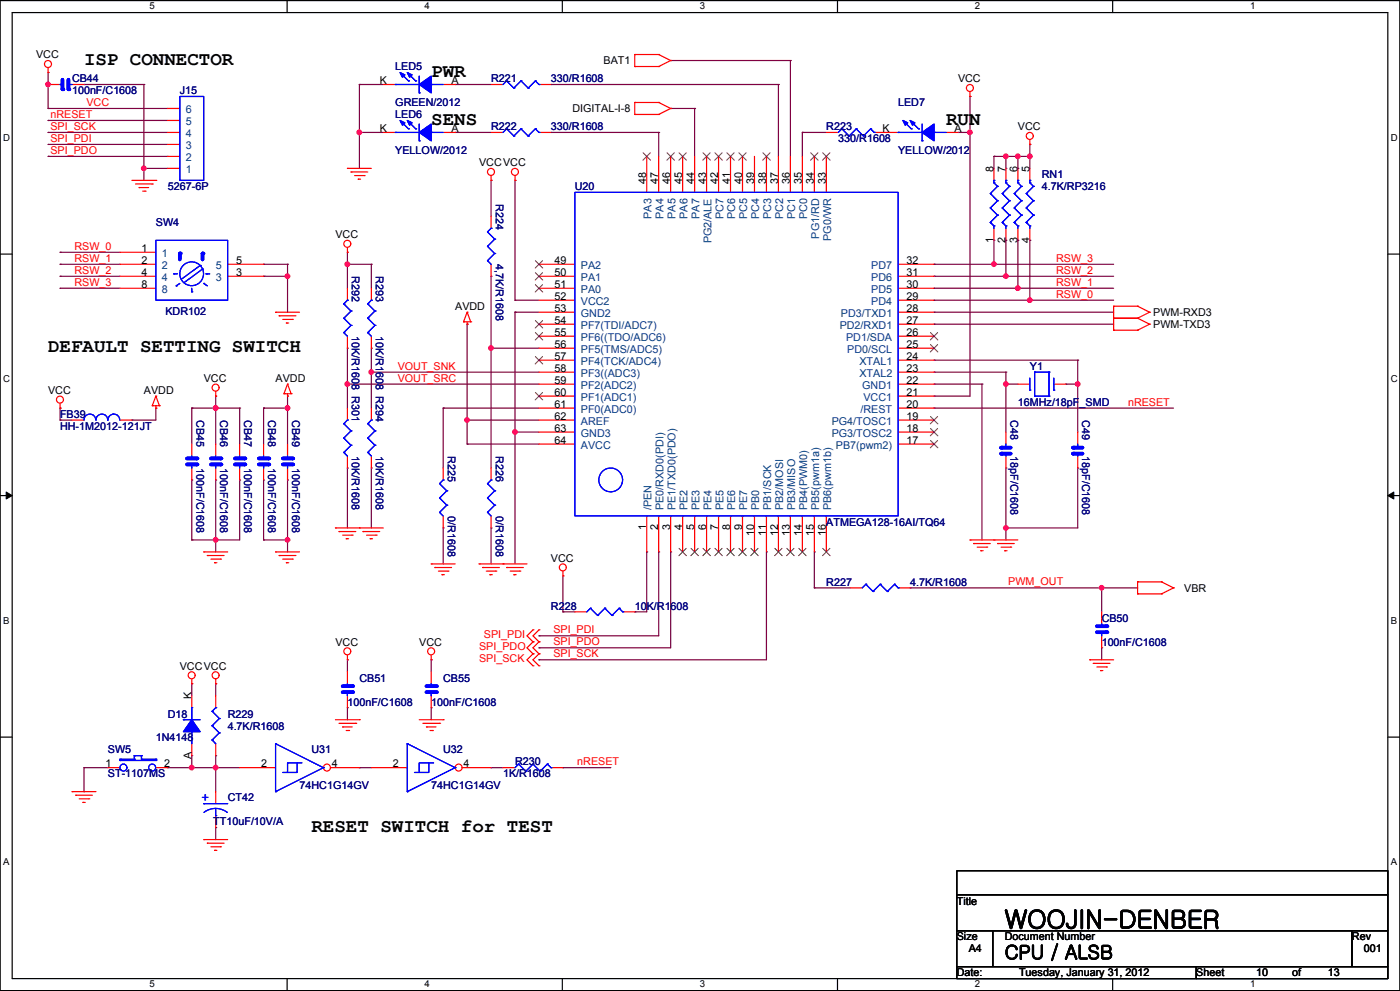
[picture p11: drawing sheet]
<svg xmlns="http://www.w3.org/2000/svg" width="297mm" height="210mm" viewBox="0 0 297 210" stroke-linecap="round" stroke-linejoin="round" font-family="sans-serif">
<defs><g id="words">
<text font-size="5.3" x="212.9" y="196.6">WOOJIN-DENBER</text>
<g font-size="4.1">
<text x="17.8" y="13.7">ISP CONNECTOR</text>
<text x="91.4" y="16.2">PWR</text>
<text x="91.4" y="26.4">SENS</text>
<text x="200.5" y="26.4">RUN</text>
<text x="10.2" y="74.6">DEFAULT SETTING SWITCH</text>
<text x="66" y="176.2">RESET SWITCH for TEST</text>
<text x="212.9" y="203.1">CPU / ALSB</text>
</g>
<text font-size="2.8" fill="#00f" x="42.7" y="170">+</text>
<g font-size="2.3">
<text x="7.7" y="12.4">VCC</text>
<text x="80.5" y="17.9">K</text>
<text x="95.7" y="17.9">A</text>
<text x="127.9" y="13.6">BAT1</text>
<text x="203" y="17.4">VCC</text>
<text x="121.3" y="23.8">DIGITAL-I-8</text>
<text x="80.5" y="28">K</text>
<text x="95.7" y="28">A</text>
<text x="187" y="28">K</text>
<text x="202.3" y="28">A</text>
<text x="215.7" y="27.6">VCC</text>
<text x="101.5" y="35.2">VCCVCC</text>
<text x="137" y="39" transform="rotate(-90 137 39)">48</text>
<text x="139.5" y="39" transform="rotate(-90 139.5 39)">47</text>
<text x="142" y="39" transform="rotate(-90 142 39)">46</text>
<text x="144.6" y="39" transform="rotate(-90 144.6 39)">45</text>
<text x="147.1" y="39" transform="rotate(-90 147.1 39)">44</text>
<text x="149.7" y="39" transform="rotate(-90 149.7 39)">43</text>
<text x="152.2" y="39" transform="rotate(-90 152.2 39)">42</text>
<text x="154.7" y="39" transform="rotate(-90 154.7 39)">41</text>
<text x="157.3" y="39" transform="rotate(-90 157.3 39)">40</text>
<text x="159.8" y="39" transform="rotate(-90 159.8 39)">39</text>
<text x="162.3" y="39" transform="rotate(-90 162.3 39)">38</text>
<text x="164.9" y="39" transform="rotate(-90 164.9 39)">37</text>
<text x="167.4" y="39" transform="rotate(-90 167.4 39)">36</text>
<text x="170" y="39" transform="rotate(-90 170 39)">35</text>
<text x="172.5" y="39" transform="rotate(-90 172.5 39)">34</text>
<text x="175" y="39" transform="rotate(-90 175 39)">33</text>
<text x="210.5" y="36.4" transform="rotate(-90 210.5 36.4)">8</text>
<text x="213.1" y="36.4" transform="rotate(-90 213.1 36.4)">7</text>
<text x="215.6" y="36.4" transform="rotate(-90 215.6 36.4)">6</text>
<text x="218.2" y="36.4" transform="rotate(-90 218.2 36.4)">5</text>
<text x="30" y="53.4">1</text>
<text x="71.1" y="50.4">VCC</text>
<text x="210.5" y="51.4" transform="rotate(-90 210.5 51.4)">1</text>
<text x="213.1" y="51.4" transform="rotate(-90 213.1 51.4)">2</text>
<text x="215.6" y="51.4" transform="rotate(-90 215.6 51.4)">3</text>
<text x="218.2" y="51.4" transform="rotate(-90 218.2 51.4)">4</text>
<text x="30" y="58.5">4</text>
<text x="30" y="55.9">2</text>
<text x="50" y="58.5">3</text>
<text x="50" y="55.9">5</text>
<text x="117.5" y="55.9">49</text>
<text x="117.5" y="58.5">50</text>
<text x="192.1" y="58.5">31</text>
<text x="192.1" y="55.9">32</text>
<text x="30" y="61">8</text>
<text x="96.5" y="65.7">AVDD</text>
<text x="117.5" y="61">51</text>
<text x="117.5" y="63.6">52</text>
<text x="192.1" y="63.6">29</text>
<text x="192.1" y="61">30</text>
<text x="117.5" y="66.1">53</text>
<text x="117.5" y="68.6">54</text>
<text x="117.5" y="71.2">55</text>
<text x="192.1" y="71.2">26</text>
<text x="192.1" y="68.6">27</text>
<text x="192.1" y="66.1">28</text>
<text x="244.4" y="66.9">PWM-RXD3</text>
<text x="244.4" y="69.5">PWM-TXD3</text>
<text x="117.5" y="73.7">56</text>
<text x="117.5" y="76.2">57</text>
<text x="192.1" y="76.2">24</text>
<text x="192.1" y="73.7">25</text>
<text x="10.2" y="83.4">VCC</text>
<text x="30.5" y="83.4">AVDD</text>
<text x="43.2" y="80.9">VCC</text>
<text x="58.4" y="80.9">AVDD</text>
<text x="117.5" y="78.8">58</text>
<text x="117.5" y="81.3">59</text>
<text x="117.5" y="83.9">60</text>
<text x="192.1" y="83.9">21</text>
<text x="192.1" y="81.3">22</text>
<text x="192.1" y="78.8">23</text>
<text x="117.5" y="86.4">61</text>
<text x="117.5" y="88.9">62</text>
<text x="192.1" y="88.9">19</text>
<text x="192.1" y="86.4">20</text>
<text x="117.5" y="91.5">63</text>
<text x="117.5" y="94">64</text>
<text x="192.1" y="94">17</text>
<text x="192.1" y="91.5">18</text>
<text x="137" y="112.3" transform="rotate(-90 137 112.3)">1</text>
<text x="139.5" y="112.3" transform="rotate(-90 139.5 112.3)">2</text>
<text x="142" y="112.3" transform="rotate(-90 142 112.3)">3</text>
<text x="144.6" y="112.3" transform="rotate(-90 144.6 112.3)">4</text>
<text x="147.1" y="112.3" transform="rotate(-90 147.1 112.3)">5</text>
<text x="149.7" y="112.3" transform="rotate(-90 149.7 112.3)">6</text>
<text x="152.2" y="112.3" transform="rotate(-90 152.2 112.3)">7</text>
<text x="154.7" y="112.3" transform="rotate(-90 154.7 112.3)">8</text>
<text x="157.3" y="112.3" transform="rotate(-90 157.3 112.3)">9</text>
<text x="159.8" y="113.6" transform="rotate(-90 159.8 113.6)">10</text>
<text x="162.3" y="113.6" transform="rotate(-90 162.3 113.6)">11</text>
<text x="164.9" y="113.6" transform="rotate(-90 164.9 113.6)">12</text>
<text x="167.4" y="113.6" transform="rotate(-90 167.4 113.6)">13</text>
<text x="170" y="113.6" transform="rotate(-90 170 113.6)">14</text>
<text x="172.5" y="113.6" transform="rotate(-90 172.5 113.6)">15</text>
<text x="175" y="113.6" transform="rotate(-90 175 113.6)">16</text>
<text x="116.8" y="119">VCC</text>
<text x="251" y="125.3">VBR</text>
<text x="71.1" y="136.7">VCC</text>
<text x="88.8" y="136.7">VCC</text>
<text x="38.1" y="141.8">VCCVCC</text>
<text x="40.6" y="148.1" transform="rotate(-90 40.6 148.1)">K</text>
<text x="40.6" y="160.8" transform="rotate(-90 40.6 160.8)">A</text>
<text x="22.4" y="162.6">1</text>
<text x="34.8" y="162.6">2</text>
<text x="55.4" y="162.6">2</text>
<text x="70.3" y="162.6">4</text>
<text x="83.3" y="162.6">2</text>
<text x="98.2" y="162.6">4</text>
<text x="202.8" y="191.6">Title</text>
<text x="202.8" y="199.2">Size</text>
<text x="205.3" y="201.7">A4</text>
<text x="212.9" y="199.2">Document Number</text>
<text x="286.5" y="199.2">Rev</text>
<text x="289" y="201.7">001</text>
<text x="202.8" y="206.8">Date:</text>
<text x="216" y="206.8">Tuesday, January 31, 2012</text>
<text x="253.5" y="206.8">Sheet</text>
<text x="266.2" y="206.8">10</text>
<text x="273.8" y="206.8">of</text>
<text x="281.4" y="206.8">13</text>
</g>
<g font-size="2.3" fill="#000080">
<text x="15.3" y="17.4">CB44</text>
<text x="83.8" y="14.9">LED5</text>
<text x="104.1" y="17.4">R221</text>
<text x="116.8" y="17.4">330/R1608</text>
<text x="15.3" y="20">100nF/C1608</text>
<text x="38.1" y="20">J15</text>
<text x="83.8" y="22.5">GREEN/2012</text>
<text x="190.3" y="22.5">LED7</text>
<text x="83.8" y="25">LED6</text>
<text x="104.1" y="27.6">R222</text>
<text x="116.8" y="27.6">330/R1608</text>
<text x="175.1" y="27.6">R223</text>
<text x="83.8" y="32.7">YELLOW/2012</text>
<text x="177.6" y="30.1">330/R1608</text>
<text x="190.3" y="32.7">YELLOW/2012</text>
<text x="35.6" y="40.3">5267-6P</text>
<text x="121.8" y="40.3">U20</text>
<text x="220.8" y="37.7">RN1</text>
<text x="220.8" y="40.3">4.7K/RP3216</text>
<text x="33" y="47.9">SW4</text>
<text x="105" y="43.3" transform="rotate(90 105 43.3)">R224</text>
<text x="74.6" y="58.5" transform="rotate(90 74.6 58.5)">R292</text>
<text x="79.7" y="58.5" transform="rotate(90 79.7 58.5)">R293</text>
<text x="105" y="56" transform="rotate(90 105 56)">4,7K/R1608</text>
<text x="35.1" y="66.7">KDR102</text>
<text x="74.6" y="71.2" transform="rotate(90 74.6 71.2)">10K/R1608 R301</text>
<text x="79.7" y="71.2" transform="rotate(90 79.7 71.2)">10K/R1608 R294</text>
<text x="218.2" y="78.4">Y1</text>
<text x="12.7" y="88.5">FB39</text>
<text x="41.6" y="89" transform="rotate(90 41.6 89)">CB45</text>
<text x="46.7" y="89" transform="rotate(90 46.7 89)">CB46</text>
<text x="51.8" y="89" transform="rotate(90 51.8 89)">CB47</text>
<text x="56.8" y="89" transform="rotate(90 56.8 89)">CB48</text>
<text x="61.9" y="89" transform="rotate(90 61.9 89)">CB49</text>
<text x="214.1" y="89" transform="rotate(90 214.1 89)">C48</text>
<text x="215.7" y="86">16MHz/18pF_SMD</text>
<text x="229.4" y="89" transform="rotate(90 229.4 89)">C49</text>
<text x="12.7" y="91.1">HH-1M2012-121JT</text>
<text x="41.6" y="99.1" transform="rotate(90 41.6 99.1)">100nF/C1608</text>
<text x="46.7" y="99.1" transform="rotate(90 46.7 99.1)">100nF/C1608</text>
<text x="51.8" y="99.1" transform="rotate(90 51.8 99.1)">100nF/C1608</text>
<text x="56.8" y="99.1" transform="rotate(90 56.8 99.1)">100nF/C1608</text>
<text x="61.9" y="99.1" transform="rotate(90 61.9 99.1)">100nF/C1608</text>
<text x="74.6" y="96.6" transform="rotate(90 74.6 96.6)">10K/R1608</text>
<text x="79.7" y="96.6" transform="rotate(90 79.7 96.6)">10K/R1608</text>
<text x="94.9" y="96.6" transform="rotate(90 94.9 96.6)">R225</text>
<text x="105" y="96.6" transform="rotate(90 105 96.6)">R226</text>
<text x="214.1" y="96.6" transform="rotate(90 214.1 96.6)">18pF/C1608</text>
<text x="229.4" y="96.6" transform="rotate(90 229.4 96.6)">18pF/C1608</text>
<text x="94.9" y="109.3" transform="rotate(90 94.9 109.3)">0/R1608</text>
<text x="105" y="109.3" transform="rotate(90 105 109.3)">0/R1608</text>
<text x="175.1" y="111.4">ATMEGA128-16AI/TQ64</text>
<text x="175.1" y="124.1">R227</text>
<text x="192.9" y="124.1">4.7K/R1608</text>
<text x="116.8" y="129.1">R228</text>
<text x="134.5" y="129.1">10K/R1608</text>
<text x="233.5" y="131.7">CB50</text>
<text x="233.5" y="136.7">100nF/C1608</text>
<text x="73.6" y="149.4">100nF/C1608</text>
<text x="76.2" y="144.4">CB51</text>
<text x="91.4" y="149.4">100nF/C1608</text>
<text x="93.9" y="144.4">CB55</text>
<text x="35.6" y="152">D18</text>
<text x="48.2" y="152">R229</text>
<text x="48.2" y="154.5">4.7K/R1608</text>
<text x="22.9" y="159.6">SW5</text>
<text x="33" y="157.1">1N4148</text>
<text x="66" y="159.6">U31</text>
<text x="93.9" y="159.6">U32</text>
<text x="22.9" y="164.7">ST-1107MS</text>
<text x="63.5" y="167.2">74HC1G14GV</text>
<text x="91.4" y="167.2">74HC1G14GV</text>
<text x="106.6" y="164.7">1K/R1608</text>
<text x="109.1" y="162.1">R230</text>
<text x="48.2" y="169.7">CT42</text>
<text x="45.2" y="174.8">TT10uF/10V/A</text>
</g>
<g font-size="2.3" fill="#f00">
<text x="18.3" y="22.5">VCC</text>
<text x="10.7" y="27.5">SPI_SCK</text>
<text x="10.7" y="25">nRESET</text>
<text x="10.7" y="30.1">SPI_PDI</text>
<text x="10.7" y="32.6">SPI_PDO</text>
<text x="15.8" y="52.9">RSW_0</text>
<text x="15.8" y="58">RSW_2</text>
<text x="15.8" y="55.5">RSW_1</text>
<text x="223.8" y="55.5">RSW_3</text>
<text x="223.8" y="58">RSW_2</text>
<text x="15.8" y="60.5">RSW_3</text>
<text x="223.8" y="60.5">RSW_1</text>
<text x="223.8" y="63.1">RSW_0</text>
<text x="84.3" y="80.9">VOUT_SRC</text>
<text x="84.3" y="78.3">VOUT_SNK</text>
<text x="239" y="85.9">nRESET</text>
<text x="213.7" y="124">PWM_OUT</text>
<text x="101.5" y="137.8">SPI_PDO</text>
<text x="102.5" y="135.2">SPI_PDI</text>
<text x="117.3" y="134.2">SPI_PDI</text>
<text x="117.3" y="136.7">SPI_PDO</text>
<text x="101.5" y="140.3">SPI_SCK</text>
<text x="117.3" y="139.2">SPI_SCK</text>
<text x="122.3" y="162.1">nRESET</text>
</g>
<g font-size="2.3" fill="#004080">
<text x="39.4" y="29.1">4</text>
<text x="39.4" y="26.6">5</text>
<text x="39.4" y="24">6</text>
<text x="39.4" y="34.2">2</text>
<text x="39.4" y="31.6">3</text>
<text x="39.4" y="36.7">1</text>
<text x="138.1" y="46.3" transform="rotate(-90 138.1 46.3)">PA3</text>
<text x="140.6" y="46.3" transform="rotate(-90 140.6 46.3)">PA4</text>
<text x="143.1" y="46.3" transform="rotate(-90 143.1 46.3)">PA5</text>
<text x="145.7" y="46.3" transform="rotate(-90 145.7 46.3)">PA6</text>
<text x="148.2" y="46.3" transform="rotate(-90 148.2 46.3)">PA7</text>
<text x="153.3" y="46.5" transform="rotate(-90 153.3 46.5)">PC7</text>
<text x="155.8" y="46.5" transform="rotate(-90 155.8 46.5)">PC6</text>
<text x="158.4" y="46.5" transform="rotate(-90 158.4 46.5)">PC5</text>
<text x="160.9" y="46.5" transform="rotate(-90 160.9 46.5)">PC4</text>
<text x="163.4" y="46.5" transform="rotate(-90 163.4 46.5)">PC3</text>
<text x="166" y="46.5" transform="rotate(-90 166 46.5)">PC2</text>
<text x="168.5" y="46.5" transform="rotate(-90 168.5 46.5)">PC1</text>
<text x="171.1" y="46.5" transform="rotate(-90 171.1 46.5)">PC0</text>
<text x="150.8" y="51.5" transform="rotate(-90 150.8 51.5)">PG2/ALE</text>
<text x="173.6" y="50.5" transform="rotate(-90 173.6 50.5)">PG1/RD</text>
<text x="176.1" y="51" transform="rotate(-90 176.1 51)">PG0/WR</text>
<text x="34.3" y="59.6">4</text>
<text x="34.3" y="57">2</text>
<text x="34.3" y="54.5">1</text>
<text x="45.7" y="59.6">3</text>
<text x="45.7" y="57">5</text>
<text x="123.1" y="57">PA2</text>
<text x="123.1" y="59.6">PA1</text>
<text x="184.6" y="59.6">PD6</text>
<text x="184.6" y="57">PD7</text>
<text x="34.3" y="62.1">8</text>
<text x="123.1" y="62.1">PA0</text>
<text x="123.1" y="64.7">VCC2</text>
<text x="184.6" y="64.7">PD4</text>
<text x="184.6" y="62.1">PD5</text>
<text x="123.1" y="67.2">GND2</text>
<text x="123.1" y="69.7">PF7(TDI/ADC7)</text>
<text x="177.9" y="69.7">PD2/RXD1</text>
<text x="178.2" y="67.2">PD3/TXD1</text>
<text x="123.1" y="72.3">PF6((TDO/ADC6)</text>
<text x="123.1" y="74.8">PF5(TMS/ADC5)</text>
<text x="123.1" y="77.3">PF4(TCK/ADC4)</text>
<text x="179.3" y="72.3">PD1/SDA</text>
<text x="179.6" y="74.8">PD0/SCL</text>
<text x="182.1" y="77.3">XTAL1</text>
<text x="123.1" y="79.9">PF3((ADC3)</text>
<text x="123.1" y="82.4">PF2(ADC2)</text>
<text x="182.1" y="79.9">XTAL2</text>
<text x="182.7" y="82.4">GND1</text>
<text x="123.1" y="85">PF1(ADC1)</text>
<text x="123.1" y="87.5">PF0(ADC0)</text>
<text x="182.3" y="87.5">/REST</text>
<text x="183" y="85">VCC1</text>
<text x="123.1" y="90">AREF</text>
<text x="123.1" y="92.6">GND3</text>
<text x="123.1" y="95.1">AVCC</text>
<text x="176.3" y="92.6">PG3/TOSC2</text>
<text x="176.3" y="90">PG4/TOSC1</text>
<text x="177.1" y="95.1">PB7(pwm2)</text>
<text x="138.1" y="108" transform="rotate(-90 138.1 108)">/PEN</text>
<text x="140.6" y="108" transform="rotate(-90 140.6 108)">PE0/RXD0(PDI)</text>
<text x="143.1" y="108" transform="rotate(-90 143.1 108)">PE1/TXD0(PDO)</text>
<text x="145.7" y="108" transform="rotate(-90 145.7 108)">PE2</text>
<text x="148.2" y="108" transform="rotate(-90 148.2 108)">PE3</text>
<text x="150.8" y="108" transform="rotate(-90 150.8 108)">PE4</text>
<text x="153.3" y="108" transform="rotate(-90 153.3 108)">PE5</text>
<text x="155.8" y="108" transform="rotate(-90 155.8 108)">PE6</text>
<text x="158.4" y="108" transform="rotate(-90 158.4 108)">PE7</text>
<text x="160.9" y="108" transform="rotate(-90 160.9 108)">PB0</text>
<text x="163.4" y="108" transform="rotate(-90 163.4 108)">PB1/SCK</text>
<text x="166" y="108" transform="rotate(-90 166 108)">PB2/MOSI</text>
<text x="168.5" y="108" transform="rotate(-90 168.5 108)">PB3/MISO</text>
<text x="171.1" y="108" transform="rotate(-90 171.1 108)">PB4(PWM0)</text>
<text x="173.6" y="108" transform="rotate(-90 173.6 108)">PB5(pwm1a)</text>
<text x="176.1" y="108" transform="rotate(-90 176.1 108)">PB6(pwm1b)</text>
</g>
<g font-size="2">
<text x="31.7" y="2">5</text>
<text x="90" y="2">4</text>
<text x="148.3" y="2">3</text>
<text x="206.6" y="2">2</text>
<text x="264.9" y="2">1</text>
<text x=".7" y="29.8">D</text>
<text x="294.7" y="29.8">D</text>
<text x=".7" y="81">C</text>
<text x="294.7" y="81">C</text>
<text x=".7" y="132.1">B</text>
<text x="294.7" y="132.1">B</text>
<text x=".7" y="183.3">A</text>
<text x="294.7" y="183.3">A</text>
<text x="31.7" y="209.1">5</text>
<text x="90" y="209.1">4</text>
<text x="148.3" y="209.1">3</text>
<text x="206.6" y="209.1">2</text>
<text x="264.9" y="209.1">1</text>
</g>
</g></defs>
<g fill="none" stroke="#000" stroke-width=".25">
<path d="M0 .1h296.6v209.7h-296.6zM2.6 2.7h291.5v204.6h-291.5zM60.9 .1v2.6M119.2 .1v2.6M177.5 .1v2.6M235.8 .1v2.6M0 53.8h2.6M294.1 53.8h2.5M0 105h2.6M294.1 105h2.5M0 156.1h2.6M294.1 156.1h2.5"/>
<path d="M202.8 184.4h91.3v5.1h-91.3zM202.8 189.5h91.3v7.6h-91.3zM202.8 197.1h7.6v7.6h-7.6zM210.4 197.1h76.1v7.6h-76.1zM286.5 197.1h7.6v7.6h-7.6zM60.9 207.3v2.5M119.2 207.3v2.5M177.5 207.3v2.5M202.8 204.7h50.7v2.6h-50.7zM235.8 207.3v2.5M253.5 204.7h40.6v2.6h-40.6z"/>
</g>
<path d="M1.3 104.2l1.3 .8-1.3 .7zM294.1 105l1.3-.8v1.5z" fill="#000" stroke="#000" stroke-width=".21"/>
<g fill="none" stroke="#800040" stroke-width=".25">
<path d="M10.2 17.9h.1M10.2 15.4h.1M10.2 15.4v7.6M17.8 17.9h.1M17.8 17.9h12.7M30.5 17.9h.1M30.5 17.9v20.3M76.2 17.9h.1M76.2 17.9h5M76.2 17.9v17.8M96.5 17.9h.1M96.5 17.9h7.6"/>
<path d="M116.8 17.9h.1M116.8 17.9h48.2M142.1 12.8h.1M142.1 12.8h25.4M165 17.9h.1M165 17.9v15.2M167.5 12.8h.1M167.5 12.8v20.3M10.2 28.1h.1M10.2 30.6h.1M10.2 25.5h.1M10.2 23h.1"/>
<path d="M10.2 33.1h.1M10.2 23h25.4M10.2 33.1h25.4M10.2 28.1h25.4M10.2 30.6h25.4M10.2 25.5h25.4M30.5 35.7h.1M30.5 35.7h5.1M76.2 28.1h.1M76.2 28.1h5M96.5 28.1h.1M96.5 28.1h7.6"/>
<path d="M104.1 38.2h.1M104.1 38.2v7.6M109.1 38.2h.1M109.1 38.2v25.4M116.8 28.1h.1M116.8 28.1h22.8M139.6 28.1h.1M139.6 28.1v5M142.1 23h.1M142.1 23h5.1M147.2 23h.1M147.2 23v10.1"/>
<path d="M170 28.1h.1M170 28.1h5.1M170 28.1v5M203 28.1h.1M203 28.1h2.6M205.6 20.4h.1M205.6 28.1h.1M205.6 20.4v63.5h-7.7M210.6 33.1h.1M210.6 33.1h7.6M210.6 33.1v2.6M213.2 33.1h.1"/>
<path d="M213.2 35.7h.1M213.2 33.1v2.6M215.7 33.1h.1M215.7 35.7h.1M215.7 33.1v2.6M218.2 33.1h.1M218.2 30.6h.1M218.2 30.6v5.1M12.7 53.4h.1M12.7 58.5h.1M12.7 56h.1M12.7 53.4h12.7"/>
<path d="M12.7 58.5h12.7M12.7 56h12.7M55.9 58.5h.1M55.9 56h.1M55.9 58.5h5M55.9 56h5M60.9 58.5h.1M60.9 56h.1M60.9 56v10.1M73.6 56h.1M73.6 53.4h.1M73.6 56h5.1"/>
<path d="M73.6 53.4v7.7M78.7 56h.1M78.7 56v5.1M104.1 58.5h.1M104.1 58.5v40.6M197.9 56h.1M197.9 58.5h.1M197.9 58.5h38.1M197.9 56h38.1M210.6 56h.1M210.6 50.9h.1M210.6 50.9v5.1"/>
<path d="M213.2 58.5h.1M213.2 50.9h.1M213.2 50.9v7.6M215.7 50.9h.1M215.7 50.9v10.2M218.2 50.9h.1M218.2 50.9v12.7M12.7 61.1h.1M12.7 61.1h12.7M73.6 73.7h.1M73.6 73.7v12.7M78.7 78.8h.1"/>
<path d="M78.7 73.7h.1M78.7 78.8h35.5M78.7 73.7v12.7M99 68.7h.1M99 68.7v25.4M104.1 73.7h.1M104.1 73.7h10.1M109.1 63.6h.1M109.1 66.1h.1M109.1 63.6h5.1M109.1 66.1v53.3M109.1 66.1h5.1"/>
<path d="M197.9 78.8h.1M197.9 76.3h.1M197.9 63.6h.1M197.9 61.1h.1M197.9 66.1h.1M197.9 68.7h.1M197.9 61.1h38.1M197.9 63.6h38.1M197.9 78.8h15.3M197.9 76.3h30.5M197.9 66.1h38.1M197.9 68.7h38.1"/>
<path d="M213.2 78.8h.1M213.2 78.8v12.7M215.7 61.1h.1M218.2 63.6h.1M228.4 76.3h.1M228.4 76.3v15.2M12.7 86.4h.1M12.7 89h.1M12.7 86.4v2.6M12.7 89h2.6M28 89h.1M33 86.4h.1"/>
<path d="M33 86.4v2.6h-5M40.6 86.4h.1M40.6 86.4h10.2M40.6 86.4v7.7M45.7 86.4h.1M45.7 83.9h.1M45.7 83.9v10.2M50.8 86.4h.1M50.8 86.4v7.7M55.9 86.4h.1M55.9 86.4h5M55.9 86.4v7.7"/>
<path d="M60.9 86.4h.1M60.9 83.9h.1M60.9 83.9v10.2M73.6 81.4h.1M73.6 99.1h.1M73.6 81.4h40.6M73.6 99.1v12.7M78.7 99.1h.1M78.7 99.1v12.7M93.9 86.4h.1M93.9 86.4h20.3M93.9 86.4v12.7"/>
<path d="M99 89h.1M99 94.1h.1M99 89h15.2M99 94.1h15.2M109.1 91.5h.1M109.1 91.5h5.1M197.9 86.4h.1M197.9 81.4h.1M197.9 83.9h.1M197.9 86.4h50.8M197.9 81.4h10.2M208.1 81.4h.1"/>
<path d="M208.1 81.4v33M213.2 81.4h.1M213.2 99.1h.1M213.2 99.1v15.3M213.2 81.4h2.5M225.9 81.4h.1M225.9 81.4h2.5M228.4 99.1h.1M228.4 81.4h.1M228.4 99.1v12.7h-15.2M40.6 101.7h.1M40.6 114.4h.1"/>
<path d="M40.6 101.7v12.7M45.7 101.7h.1M45.7 114.4h.1M45.7 101.7v15.2M50.8 101.7h.1M50.8 101.7v12.7h-10.2M55.9 101.7h.1M55.9 114.4h.1M55.9 114.4h5M55.9 101.7v12.7M60.9 101.7h.1M60.9 114.4h.1"/>
<path d="M60.9 101.7v15.2M93.9 111.8h.1M93.9 111.8v7.6M104.1 111.8h.1M104.1 111.8v7.6M137.1 116.9h.1M137.1 116.9v12.7h-2.6M139.6 116.9h.1M139.6 116.9v17.8h-25.4M142.1 116.9h.1M142.1 116.9v20.3h-27.9M162.4 116.9h.1"/>
<path d="M162.4 116.9v22.9h-48.2M172.6 116.9h.1M172.6 116.9v7.6M213.2 111.8h.1M73.6 139.8h.1M73.6 139.8v2.5M91.4 139.8h.1M91.4 139.8v2.5M114.2 134.7h.1M114.2 137.2h.1M114.2 139.8h.1M119.3 122h.1"/>
<path d="M119.3 129.6h.1M119.3 122v7.6M119.3 129.6h2.5M134.5 129.6h.1M172.6 124.5h.1M172.6 124.5h7.6M192.9 124.5h.1M192.9 124.5h48.2M233.5 124.5h.1M233.5 137.2h.1M233.5 124.5v5.1M233.5 137.2v2.6"/>
<path d="M40.6 144.8h.1M40.6 144.8v2.6M45.7 144.8h.1M45.7 144.8v2.6M73.6 149.9h.1M73.6 149.9v2.5M91.4 149.9h.1M91.4 149.9v2.5M17.8 167.7h.1M17.8 162.6h.1M17.8 162.6v5.1M17.8 162.6h5.1"/>
<path d="M35.6 162.6h.1M35.6 162.6h15.2M40.6 160.1h.1M40.6 162.6h.1M40.6 160.1v2.5M45.7 175.3h.1M45.7 160.1h.1M45.7 162.6h.1M45.7 160.1v7.6M45.7 175.3v2.5M76.2 162.6h.1M76.2 162.6h2.5"/>
<path d="M104.1 162.6h.1M104.1 162.6h2.5M119.3 162.6h.1M119.3 162.6h10.1"/>
</g>
<g fill="#f0f" stroke="#f0f" stroke-width=".25">
<circle cx="218.2" cy="33.1" r=".49"/>
<circle cx="215.7" cy="33.1" r=".49"/>
<circle cx="60.9" cy="58.5" r=".49"/>
<circle cx="210.6" cy="56" r=".49"/>
<circle cx="215.7" cy="61" r=".49"/>
<circle cx="213.1" cy="58.5" r=".49"/>
<circle cx="218.2" cy="63.6" r=".49"/>
<circle cx="45.7" cy="86.4" r=".49"/>
<circle cx="45.7" cy="114.3" r=".49"/>
<circle cx="213.1" cy="111.8" r=".49"/>
<circle cx="213.1" cy="81.3" r=".49"/>
<circle cx="205.5" cy="28" r=".49"/>
<circle cx="99" cy="89" r=".49"/>
<circle cx="104" cy="73.7" r=".49"/>
<circle cx="109.1" cy="91.5" r=".49"/>
<circle cx="213.1" cy="33.1" r=".49"/>
<circle cx="233.4" cy="124.5" r=".49"/>
<circle cx="10.2" cy="17.9" r=".49"/>
<circle cx="30.5" cy="35.6" r=".49"/>
<circle cx="60.9" cy="86.4" r=".49"/>
<circle cx="60.9" cy="114.3" r=".49"/>
<circle cx="45.7" cy="162.6" r=".49"/>
<circle cx="40.6" cy="162.6" r=".49"/>
<circle cx="76.1" cy="28" r=".49"/>
<circle cx="228.4" cy="81.3" r=".49"/>
<circle cx="73.6" cy="81.3" r=".49"/>
<circle cx="78.7" cy="78.8" r=".49"/>
<circle cx="73.6" cy="56" r=".49"/>
</g>
<g fill="none" stroke="#f00" stroke-width=".25">
<path d="M10.2 15.4h.1M10.2 14.3v1.1M134.5 11.6h.1M134.5 14.1h.1M134.5 11.6h5.1M134.5 11.6v2.5M134.5 14.1h5.1M139.6 11.6h.1M139.6 14.1h.1M139.6 11.6l2.5 1.2M142.1 12.8h.1M142.1 12.8l-2.5 1.3"/>
<path d="M205.6 19.4v1M28 38.2h5M28.7 39h3.6M29.5 39.7h.1M29.5 39.7h2M32.3 39h.1M33 38.2h.1M73.6 35.7h.1M73.6 35.7h5.1M74.4 36.4h.1M74.4 36.4h3.5M75.1 37.2h2.1"/>
<path d="M75.9 38h.1M75.9 38h.5M77.2 37.2h.1M104.1 38.2h.1M104.1 37.2v1M109.1 38.2h.1M109.1 37.2v1M134.5 21.7h.1M134.5 24.2h.1M134.5 21.7v2.5M134.5 21.7h5.1M134.5 24.2h5.1"/>
<path d="M139.6 21.7h.1M139.6 24.2h.1M139.6 21.7l2.5 1.3M142.1 23h.1M142.1 23l-2.5 1.2M205.6 20.4h.1M218.2 30.6h.1M218.2 29.6v1M30.2 40.5h.5M30.7 40.5h.1M73.6 53.4h.1M73.6 52.4v1"/>
<path d="M58.4 66.1h.1M58.4 66.1h5.1M59.2 66.9h.1M59.2 66.9h3.5M59.9 67.7h2.1M60.7 68.4h.1M60.7 68.4h.5M62 67.7h.1M98.2 68.2h.1M98.2 68.2h1.6M99 68.7h.1M99 66.1h.1"/>
<path d="M99 68.2v.5M99 66.1l-.8 2.1M99 66.1l.8 2.1M99.8 68.2h.1M236 67.4h.1M236 64.9h.1M236 69.9h.1M236 64.9h5.1M236 67.4h5.1M236 64.9v5M236 69.9h5.1M241.1 64.9h.1"/>
<path d="M241.1 67.4h.1M241.1 69.9h.1M241.1 64.9l2.5 1.2M241.1 67.4l2.5 1.3M243.6 66.1h.1M243.6 68.7h.1M243.6 66.1l-2.5 1.3M243.6 68.7l-2.5 1.2M12.7 86.4h.1M12.7 85.4v1M15.3 89h2.5M25.4 89h2.6"/>
<path d="M32.3 85.9h.1M32.3 85.9h1.5M33 86.4h.1M33 83.9h.1M33 85.9v.5M33 83.9l-.7 2M33 83.9l.8 2M33.8 85.9h.1M45.7 83.9h.1M45.7 82.9v1M60.2 83.4h.1M60.2 83.4h1.5"/>
<path d="M60.9 83.9h.1M60.9 81.4h.1M60.9 83.4v.5M60.9 81.4l-.7 2M60.9 81.4l.8 2M61.7 83.4h.1M73.6 86.4v2.6M73.6 96.6v2.5M43.2 116.9h.1M43.2 116.9h5M43.9 117.7h.1M43.9 117.7h3.6"/>
<path d="M44.7 118.4h2M45.5 119.2h.1M45.5 119.2h.5M46.7 118.4h.1M58.4 116.9h.1M58.4 116.9h5.1M59.2 117.7h.1M59.2 117.7h3.5M59.9 118.4h2.1M60.7 119.2h.1M60.7 119.2h.5M62 118.4h.1"/>
<path d="M71.1 111.8h.1M71.1 111.8h10.1M71.8 112.6h.1M71.8 112.6h3.6M72.6 113.3h2M73.4 114.1h.1M73.4 114.1h.5M74.6 113.3h.1M76.2 111.8h.1M76.9 112.6h.1M76.9 112.6h3.6M77.7 113.3h2"/>
<path d="M78.4 114.1h.1M78.4 114.1h.5M79.7 113.3h.1M91.4 119.4h.1M91.4 119.4h5.1M101.5 119.4h.1M101.5 119.4h10.2M106.6 119.4h.1M205.6 114.4h.1M205.6 114.4h10.1M206.3 115.1h.1M206.3 115.1h3.6"/>
<path d="M207.1 115.9h2M207.8 116.7h.1M207.8 116.7h.5M209.1 115.9h.1M210.6 114.4h.1M211.4 115.1h.1M211.4 115.1h3.5M212.2 115.9h2M212.9 116.7h.1M212.9 116.7h.5M214.2 115.9h.1M73.6 139.8h.1"/>
<path d="M73.6 138.7v1.1M91.4 139.8h.1M91.4 138.7v1.1M92.1 120.2h.1M92.1 120.2h3.6M92.9 121h2M93.7 121.7h.1M93.7 121.7h.5M94.9 121h.1M102.3 120.2h.1M102.3 120.2h3.5M103.1 121h2"/>
<path d="M103.8 121.7h.1M103.8 121.7h.5M105.1 121h.1M107.4 120.2h.1M107.4 120.2h3.5M108.1 121h2.1M108.9 121.7h.1M108.9 121.7h.5M110.2 121h.1M112.9 133.4h.1M112.9 135.9h.1M112.9 138.5h.1"/>
<path d="M112.9 133.4l-1.2 1.3 1.2 1.2M112.9 135.9l-1.2 1.3 1.2 1.3M112.9 138.5l-1.2 1.3 1.2 1.2M114.2 133.4h.1M114.2 135.9h.1M114.2 138.5h.1M114.2 133.4l-1.3 1.3 1.3 1.2M114.2 135.9l-1.3 1.3 1.3 1.3M114.2 138.5l-1.3 1.3 1.3 1.2M119.3 122h.1M119.3 121v1M230.9 139.8h.1"/>
<path d="M230.9 139.8h5.1M241.1 125.8h.1M241.1 123.3h.1M241.1 123.3h5.1M241.1 125.8h5.1M241.1 123.3v2.5M246.2 123.3h.1M246.2 125.8h.1M246.2 123.3l2.5 1.2M248.7 124.5h.1M248.7 124.5l-2.5 1.3M40.6 144.8h.1"/>
<path d="M40.6 143.8v1M40.6 147.4v2.5M40.6 157.5v2.6M45.7 144.8h.1M45.7 143.8v1M71.1 152.4h5.1M71.8 153.2h3.6M72.6 154h.1M72.6 154h2M73.4 154.7h.5M73.9 154.7h.1M75.4 153.2h.1"/>
<path d="M76.2 152.4h.1M88.8 152.4h5.1M89.6 153.2h3.6M90.4 154h.1M90.4 154h2M91.1 154.7h.5M91.4 142.3v2.5M91.4 147.4v2.5M91.6 154.7h.1M93.2 153.2h.1M93.9 152.4h.1M112.9 141h.1"/>
<path d="M114.2 141h.1M231.7 140.5h.1M231.7 140.5h3.5M232.5 141.3h2M233.2 142h.1M233.2 142h.5M234.5 141.3h.1M15.3 167.7h.1M15.3 167.7h5M16 168.4h.1M16 168.4h3.6M16.8 169.2h2"/>
<path d="M17.5 170h.1M17.5 170h.6M18.8 169.2h.1M43.2 177.8h.1M43.2 177.8h5M43.9 178.6h.1M43.9 178.6h3.6M44.7 179.4h2M46.7 179.4h.1M45.5 180.1h.1M45.5 180.1h.5"/>
<circle cx="10.2" cy="13.6" r=".74"/>
<circle cx="205.5" cy="18.6" r=".74"/>
<circle cx="104" cy="36.4" r=".74"/>
<circle cx="109.1" cy="36.4" r=".74"/>
<circle cx="218.2" cy="28.8" r=".74"/>
<circle cx="73.6" cy="51.6" r=".74"/>
<circle cx="12.7" cy="84.6" r=".74"/>
<circle cx="45.7" cy="82.1" r=".74"/>
<circle cx="73.6" cy="138" r=".74"/>
<circle cx="91.4" cy="138" r=".74"/>
<circle cx="119.3" cy="120.2" r=".74"/>
<circle cx="40.6" cy="143" r=".74"/>
<circle cx="45.7" cy="143" r=".74"/>
</g>
<g fill="none" stroke="#00f" stroke-width=".25">
<path d="M20.3 89a1.25 1.25 0 0 0-1.3-1.3 1.25 1.25 0 0 0-1.2 1.3M22.8 89a1.25 1.25 0 0 0-1.2-1.3 1.25 1.25 0 0 0-1.3 1.3M25.4 89a1.25 1.25 0 0 0-1.3-1.3 1.25 1.25 0 0 0-1.2 1.3M72.9 95.8h.1M72.9 92.8h.1M72.9 89.7h.1M72.9 95.8l.7 .8M72.9 92.8l1.5 1.5M72.9 89.7l1.5 1.6M73.6 89h.1M73.6 89l-.7 .7M74.4 94.3h.1"/>
<path d="M74.4 91.3h.1M74.4 94.3l-1.5 1.5M74.4 91.3l-1.5 1.5M38.9 152.4h.1M38.9 152.4h3.5M40.6 155h.1M40.6 149.9h.1M40.6 149.9v2.5M40.6 155v2.5M91.4 145.3h.1M91.4 146.6h.1M91.4 144.8v.5"/>
<path d="M91.4 146.6v.8"/>
</g>
<g fill="#00f" stroke="#00f" stroke-width=".25">
<path d="M40.6 152.4l1.8 2.6h-3.5z" fill-rule="evenodd"/>
<path d="M40.6 152.4l1.8 2.6h-3.5z" fill-rule="evenodd"/>
</g>
<path d="M90.4 146.6h2" fill="none" stroke="#00f" stroke-width=".76"/>
<circle cx="92.4" cy="146.6" r=".38" fill="#00f"/>
<path d="M90.4 145.3h2" fill="none" stroke="#00f" stroke-width=".76"/>
<circle cx="92.4" cy="145.3" r=".38" fill="#00f"/>
<path d="M91.4 145.3h.1M91.4 146.6h.1M91.4 144.8v.5M91.4 146.6v.8" fill="none" stroke="#00f" stroke-width=".25"/>
<path d="M90.4 146.6h2" fill="none" stroke="#00f" stroke-width=".76"/>
<circle cx="92.4" cy="146.6" r=".38" fill="#00f"/>
<path d="M90.4 145.3h2" fill="none" stroke="#00f" stroke-width=".76"/>
<circle cx="92.4" cy="145.3" r=".38" fill="#00f"/>
<g fill="none" stroke="#f00" stroke-width=".25">
<path d="M137.1 33.1v7.6M139.6 33.1v7.6M142.1 33.1v7.6M144.7 33.1v7.6M147.2 33.1v7.6M149.7 33.1v7.6M152.3 33.1v7.6M154.8 33.1v7.6M157.4 33.1v7.6M159.9 33.1v7.6M162.4 33.1v7.6M165 33.1v7.6"/>
<path d="M167.5 33.1v7.6M170 33.1v7.6M172.6 33.1v7.6M175.1 33.1v7.6M114.2 58.5h7.6M114.2 56h7.6M190.3 58.5h7.6M190.3 56h7.6M114.2 78.8h7.6M114.2 76.3h7.6M114.2 73.7h7.6M114.2 71.2h7.6"/>
<path d="M114.2 68.7h7.6M114.2 66.1h7.6M114.2 63.6h7.6M114.2 61.1h7.6M190.3 78.8h7.6M190.3 76.3h7.6M190.3 73.7h7.6M190.3 71.2h7.6M190.3 68.7h7.6M190.3 66.1h7.6M190.3 63.6h7.6M190.3 61.1h7.6"/>
<path d="M40.6 94.1v2.5M40.6 99.1v2.6M114.2 94.1h7.6M114.2 91.5h7.6M114.2 89h7.6M114.2 86.4h7.6M114.2 83.9h7.6M114.2 81.4h7.6M190.3 94.1h7.6M190.3 91.5h7.6M190.3 89h7.6M190.3 86.4h7.6"/>
<path d="M190.3 83.9h7.6M190.3 81.4h7.6M137.1 109.3v7.6M139.6 109.3v7.6M142.1 109.3v7.6M144.7 109.3v7.6M147.2 109.3v7.6M149.7 109.3v7.6M152.3 109.3v7.6M154.8 109.3v7.6M157.4 109.3v7.6M159.9 109.3v7.6"/>
<path d="M162.4 109.3v7.6M165 109.3v7.6M167.5 109.3v7.6M170 109.3v7.6M172.6 109.3v7.6M175.1 109.3v7.6M45.7 167.7v2.5M45.7 172.8v2.5"/>
</g>
<g fill="none" stroke="#00f" stroke-width=".25">
<path d="M121.8 40.7h68.5v68.6h-68.5zM40.6 97.1h.1M40.6 98.4h.1M40.6 96.6v.5M40.6 98.4v.7M43.2 170.2h.1M43.2 170.2h5M45.7 172.8h.1M45.7 171.2l-1.5 .3-1 .6M45.7 171.2l1.1 .2 1.4 .7M45.7 171.2v1.6"/>
<circle cx="129.4" cy="101.7" r="2.52"/>
</g>
<g fill="none" stroke="#804000" stroke-width=".21">
<path d="M136.3 32.4l1.6 1.5M137.8 32.4l-1.6 1.5M141.4 32.4l1.5 1.5M142.9 32.4l-1.6 1.5M143.9 32.4l1.6 1.5M145.4 32.4l-1.5 1.5M149 32.4l1.5 1.5M150.5 32.4l-1.6 1.5M151.5 32.4l1.6 1.5M153 32.4l-1.5 1.5M154.1 32.4l1.5 1.5M155.6 32.4l-1.6 1.5"/>
<path d="M156.6 32.4l1.6 1.5M158.1 32.4l-1.6 1.5M161.7 32.4l1.5 1.5M163.2 32.4l-1.6 1.5M171.8 32.4l1.6 1.5M173.3 32.4l-1.5 1.5M174.3 32.4l1.6 1.5M175.9 32.4l-1.6 1.5M113.5 55.2l1.5 1.6M113.5 57.8l1.5 1.5M115 55.2l-1.6 1.6M115 57.8l-1.6 1.5"/>
<path d="M113.5 60.3l1.5 1.6M113.5 67.9l1.5 1.6M113.5 70.4l1.5 1.6M113.5 75.5l1.5 1.6M115 75.5l-1.6 1.6M115 70.4l-1.6 1.6M115 67.9l-1.6 1.6M115 60.3l-1.6 1.6M197.2 73l1.5 1.6M197.2 70.4l1.5 1.6M198.7 70.4l-1.6 1.6M198.7 73l-1.6 1.6"/>
<path d="M113.5 83.1l1.5 1.6M115 83.1l-1.6 1.6M197.2 93.3l1.5 1.6M197.2 90.8l1.5 1.5M197.2 88.2l1.5 1.6M198.7 88.2l-1.6 1.6M198.7 93.3l-1.6 1.6M198.7 90.8l-1.6 1.5M143.9 116.1l1.6 1.6M145.4 116.1l-1.5 1.6M146.4 116.1l1.6 1.6M148 116.1l-1.6 1.6"/>
<path d="M149 116.1l1.5 1.6M150.5 116.1l-1.6 1.6M151.5 116.1l1.6 1.6M153 116.1l-1.5 1.6M154.1 116.1l1.5 1.6M155.6 116.1l-1.6 1.6M156.6 116.1l1.6 1.6M158.1 116.1l-1.6 1.6M159.1 116.1l1.6 1.6M160.6 116.1l-1.5 1.6M164.2 116.1l1.6 1.6M165.7 116.1l-1.5 1.6"/>
<path d="M166.7 116.1l1.6 1.6M168.3 116.1l-1.6 1.6M169.3 116.1l1.5 1.6M170.8 116.1l-1.6 1.6M174.3 116.1l1.6 1.6M175.9 116.1l-1.6 1.6"/>
</g>
<path d="M39.6 98.4h2.1" fill="none" stroke="#00f" stroke-width=".76"/>
<circle cx="41.7" cy="98.4" r=".38" fill="#00f"/>
<path d="M39.6 97.1h2.1" fill="none" stroke="#00f" stroke-width=".76"/>
<circle cx="41.7" cy="97.1" r=".38" fill="#00f"/>
<path d="M40.6 97.1h.1M40.6 98.4h.1M40.6 96.6v.5M40.6 98.4v.7" fill="none" stroke="#00f" stroke-width=".25"/>
<path d="M39.6 98.4h2.1" fill="none" stroke="#00f" stroke-width=".76"/>
<circle cx="41.7" cy="98.4" r=".38" fill="#00f"/>
<path d="M39.6 97.1h2.1" fill="none" stroke="#00f" stroke-width=".76"/>
<circle cx="41.7" cy="97.1" r=".38" fill="#00f"/>
<path d="M50.8 162.6h7.6" fill="none" stroke="#f00" stroke-width=".25"/>
<circle cx="69.3" cy="162.6" r=".74" fill="#fff" stroke="#f00" stroke-width=".25"/>
<path d="M55.9 94.1v2.5M55.9 99.1v2.6M70.1 162.6h6.1" fill="none" stroke="#f00" stroke-width=".25"/>
<path d="M55.9 97.1h.1M55.9 98.4h.1M55.9 96.6v.5M55.9 98.4v.7M58.4 157.5h.1M58.4 157.5l10.1 5.1M58.4 157.5v10.2M58.4 167.7h.1M63 161.6v2h-3.1M64 161.6h-3.1v2M68.5 162.6h.1M68.5 162.6l-10.1 5.1" fill="none" stroke="#00f" stroke-width=".25"/>
<path d="M54.8 98.4h2.1" fill="none" stroke="#00f" stroke-width=".76"/>
<circle cx="56.9" cy="98.4" r=".38" fill="#00f"/>
<path d="M54.8 97.1h2.1" fill="none" stroke="#00f" stroke-width=".76"/>
<circle cx="56.9" cy="97.1" r=".38" fill="#00f"/>
<path d="M55.9 97.1h.1M55.9 98.4h.1M55.9 96.6v.5M55.9 98.4v.7" fill="none" stroke="#00f" stroke-width=".25"/>
<path d="M54.8 98.4h2.1" fill="none" stroke="#00f" stroke-width=".76"/>
<circle cx="56.9" cy="98.4" r=".38" fill="#00f"/>
<path d="M54.8 97.1h2.1" fill="none" stroke="#00f" stroke-width=".76"/>
<circle cx="56.9" cy="97.1" r=".38" fill="#00f"/>
<path d="M25.4 58.5h7.6M25.4 56h7.6M25.4 53.4h7.6M48.2 58.5h7.7M48.2 56h7.7M25.4 61.1h7.6" fill="none" stroke="#f00" stroke-width=".25"/>
<g fill="none" stroke="#00f" stroke-width=".25">
<path d="M37.3 60.5h.1M38.1 60l-.8 .5"/>
<circle cx="40.6" cy="58" r="2.52"/>
</g>
<path d="M38.1 53.7v1.3" fill="none" stroke="#00f" stroke-width=".76"/>
<circle cx="38.1" cy="53.7" r=".38" fill="#00f"/>
<path d="M42.9 53.7v1.3" fill="none" stroke="#00f" stroke-width=".76"/>
<circle cx="42.9" cy="53.7" r=".38" fill="#00f"/>
<g fill="none" stroke="#00f" stroke-width=".25">
<path d="M33 50.9h15.2v12.7h-15.2zM36.8 58h.1M36.8 58h.8M42.4 56.2h.1M42.4 56.2l-3.8 2.8M42.9 57h.1M42.9 57l-3.8 2.8M43.7 58h.1M43.7 58h.7M37.3 60.5h.1M38.1 60l-.8 .5M40.6 61.8h.1"/>
<path d="M40.6 61.1v.7M43.2 60h.1M43.2 60l.7 .5"/>
<circle cx="40.6" cy="58" r="2.52"/>
</g>
<path d="M38.1 53.7v1.3" fill="none" stroke="#00f" stroke-width=".76"/>
<circle cx="38.1" cy="53.7" r=".38" fill="#00f"/>
<path d="M42.9 53.7v1.3" fill="none" stroke="#00f" stroke-width=".76"/>
<circle cx="42.9" cy="53.7" r=".38" fill="#00f"/>
<g fill="none" stroke="#00f" stroke-width=".25">
<path d="M83.8 17.9h.1M83.8 17.9h5M85 15.6l1.6 1.5M86.6 17.1h.1M86.6 15.6l1.5 1.5M88.1 17.1h.1M88.8 19.7h.1M88.8 16.1v3.6M91.4 17.9h.1M91.4 17.9h2.5M33 50.9h15.2v12.7h-15.2zM36.8 58h.1"/>
<path d="M36.8 58h.8M42.4 56.2h.1M42.4 56.2l-3.8 2.8M42.9 57h.1M42.9 57l-3.8 2.8M43.7 58h.1M43.7 58h.7M40.6 61.8h.1M40.6 61.1v.7M43.2 60h.1M43.2 60l.7 .5M60.9 97.1h.1"/>
<path d="M60.9 98.4h.1M60.9 96.6v.5M60.9 98.4v.7M25.4 160.8h.1M25.4 161.1h.1M25.4 161.1h7.6M25.4 160.8h3.1M25.4 160.8v.3M28.5 160.1h.1M28.5 160.8h.1M28.5 160.1h1.5M28.5 160.1v.7"/>
<path d="M30 160.8h.1M30 160.1h.1M30 160.8h3M30 160.1v.7M33 161.1h.1M33 160.8h.1M33 160.8v.3"/>
<circle cx="26.2" cy="162.6" r=".74"/>
<circle cx="32.2" cy="162.6" r=".74"/>
</g>
<path d="M81.2 17.9h2.6M93.9 17.9h2.6M60.9 94.1v2.5M60.9 99.1v2.6M22.9 162.6h2.5M33 162.6h2.6" fill="none" stroke="#f00" stroke-width=".25"/>
<g fill="#00f" stroke="#00f" stroke-width=".25">
<path d="M88.8 17.9l2.6-1.8v3.6z" fill-rule="evenodd"/>
<path d="M84.8 15.4l1 .5-.5 .5z" fill-rule="evenodd"/>
<path d="M86.3 15.4l1 .5-.5 .5z" fill-rule="evenodd"/>
<path d="M88.8 17.9l2.6-1.8v3.6z" fill-rule="evenodd"/>
<path d="M84.8 15.4l1 .5-.5 .5z" fill-rule="evenodd"/>
<path d="M86.3 15.4l1 .5-.5 .5z" fill-rule="evenodd"/>
</g>
<path d="M59.9 98.4h2.1" fill="none" stroke="#00f" stroke-width=".76"/>
<circle cx="62" cy="98.4" r=".38" fill="#00f"/>
<path d="M59.9 97.1h2.1" fill="none" stroke="#00f" stroke-width=".76"/>
<circle cx="62" cy="97.1" r=".38" fill="#00f"/>
<path d="M60.9 97.1h.1M60.9 98.4h.1M60.9 96.6v.5M60.9 98.4v.7" fill="none" stroke="#00f" stroke-width=".25"/>
<path d="M59.9 98.4h2.1" fill="none" stroke="#00f" stroke-width=".76"/>
<circle cx="62" cy="98.4" r=".38" fill="#00f"/>
<path d="M59.9 97.1h2.1" fill="none" stroke="#00f" stroke-width=".76"/>
<circle cx="62" cy="97.1" r=".38" fill="#00f"/>
<g fill="none" stroke="#f00" stroke-width=".25">
<path d="M10.2 17.9h2.5M15.3 17.9h2.5M210.6 35.7v2.5M213.2 35.7v2.5M215.7 35.7v2.5M218.2 35.7v2.5M104.1 45.8v2.6M104.1 56v2.5M210.6 48.4v2.5M213.2 48.4v2.5M215.7 48.4v2.5M218.2 48.4v2.5"/>
<path d="M73.6 61.1v2.5M73.6 71.2v2.5M104.1 99.1v2.6M104.1 109.3v2.5M45.7 147.4v2.5M45.7 157.5v2.6"/>
</g>
<g fill="none" stroke="#00f" stroke-width=".25">
<path d="M12.7 17.9h.5M13.2 17.9h.1M14.5 17.9h.1M14.5 17.9h.8M210.6 38.7h.1M210.6 38.2h.1M210.6 38.2v.5M210.6 38.7l.8 .8M211.4 39.5h.1M211.4 39.5l-1.5 1.5M213.2 38.7h.1M213.2 38.2h.1"/>
<path d="M213.2 38.2v.5M213.2 38.7l.7 .8M213.9 39.5h.1M213.9 39.5l-1.5 1.5M215.7 38.7h.1M215.7 38.2h.1M215.7 38.2v.5M215.7 38.7l.8 .8M216.5 39.5h.1M216.5 39.5l-1.6 1.5M218.2 38.7h.1M218.2 38.2h.1"/>
<path d="M218.2 38.2v.5M218.2 38.7l.8 .8M219 39.5h.1M219 39.5l-1.5 1.5M103.3 55.2h.1M103.3 52.2h.1M103.3 49.1h.1M103.3 55.2l.8 .8M103.3 52.2l1.5 1.5M103.3 49.1l1.5 1.5M104.1 48.4h.1M104.1 48.4l-.8 .7"/>
<path d="M104.8 53.7h.1M104.8 50.6h.1M104.8 53.7l-1.5 1.5M104.8 50.6l-1.5 1.6M209.9 47.1h.1M209.9 44h.1M209.9 41h.1M209.9 47.1l.2 .2M209.9 47.1l.7 .8M209.9 44l1.5 1.6M209.9 41l1.5 1.5M210.6 47.9h.1"/>
<path d="M210.6 47.9v.5M211.4 45.6h.1M211.4 42.5h.1M211.4 45.6l-1.5 1.5M211.4 42.5l-1.5 1.5M212.4 47.1h.1M212.4 44h.1M212.4 41h.1M212.4 47.1l.8 .8M212.4 44l1.5 1.6M212.4 41l1.5 1.5M213.2 47.9h.1"/>
<path d="M213.2 47.9v.5M213.9 45.6h.1M213.9 42.5h.1M213.9 45.6l-1.5 1.5M213.9 42.5l-1.5 1.5M214.9 47.1h.1M214.9 44h.1M214.9 41h.1M214.9 47.1l.3 .2M214.9 47.1l.8 .8M214.9 44l1.6 1.6M214.9 41l1.6 1.5"/>
<path d="M215.7 47.9h.1M215.7 47.9v.5M216.5 45.6h.1M216.5 42.5h.1M216.5 45.6l-1.6 1.5M216.5 42.5l-1.6 1.5M217.5 47.1h.1M217.5 44h.1M217.5 41h.1M217.5 47.1l.2 .2M217.5 47.1l.7 .8M217.5 44l1.5 1.6"/>
<path d="M217.5 41l1.5 1.5M218.2 47.9h.1M218.2 47.9v.5M219 45.6h.1M219 42.5h.1M219 45.6l-1.5 1.5M219 42.5l-1.5 1.5M72.9 70.4h.1M72.9 67.4h.1M72.9 64.4h.1M72.9 70.4l.7 .8M72.9 67.4l1.5 1.5"/>
<path d="M72.9 64.4l1.5 1.5M73.6 63.6h.1M73.6 63.6l-.7 .8M74.4 68.9h.1M74.4 65.9h.1M74.4 68.9l-1.5 1.5M74.4 65.9l-1.5 1.5M103.3 108.5h.1M103.3 105.5h.1M103.3 102.4h.1M103.3 108.5l.8 .8M103.3 105.5l1.5 1.5"/>
<path d="M103.3 102.4l1.5 1.6M104.1 101.7h.1M104.1 101.7l-.8 .7M104.8 107h.1M104.8 104h.1M104.8 107l-1.5 1.5M104.8 104l-1.5 1.5M45 156.8h.1M45 153.7h.1M45 150.7h.1M45 156.8l.7 .7M45 153.7l1.5 1.5"/>
<path d="M45 150.7l1.5 1.5M45.7 149.9h.1M45.7 149.9l-.7 .8M46.5 155.2h.1M46.5 152.2h.1M46.5 155.2l-1.5 1.6M46.5 152.2l-1.5 1.5"/>
</g>
<path d="M14.5 16.9v2" fill="none" stroke="#00f" stroke-width=".76"/>
<circle cx="14.5" cy="18.9" r=".38" fill="#00f"/>
<path d="M13.2 16.9v2" fill="none" stroke="#00f" stroke-width=".76"/>
<circle cx="13.2" cy="18.9" r=".38" fill="#00f"/>
<path d="M12.7 17.9h.5M13.2 17.9h.1M14.5 17.9h.1M14.5 17.9h.8" fill="none" stroke="#00f" stroke-width=".25"/>
<path d="M14.5 16.9v2" fill="none" stroke="#00f" stroke-width=".76"/>
<circle cx="14.5" cy="18.9" r=".38" fill="#00f"/>
<path d="M13.2 16.9v2" fill="none" stroke="#00f" stroke-width=".76"/>
<circle cx="13.2" cy="18.9" r=".38" fill="#00f"/>
<g fill="none" stroke="#f00" stroke-width=".25">
<path d="M35.6 35.7h2.5M35.6 33.1h2.5M35.6 30.6h2.5M35.6 28.1h2.5M35.6 25.5h2.5M35.6 23h2.5M78.7 61.1v2.5M78.7 71.2v2.5M93.9 99.1v2.6M93.9 109.3v2.5M121.8 129.6h2.6M132 129.6h2.5"/>
<path d="M73.6 142.3v2.5M73.6 147.4v2.5M106.6 162.6h2.5M116.8 162.6h2.5"/>
</g>
<g fill="none" stroke="#00f" stroke-width=".25">
<path d="M38.1 20.4h5.1v17.8h-5.1zM77.9 70.4h.1M77.9 67.4h.1M77.9 64.4h.1M77.9 70.4l.8 .8M77.9 67.4l1.6 1.5M77.9 64.4l1.6 1.5M78.7 63.6h.1M78.7 63.6l-.8 .8M79.5 68.9h.1M79.5 65.9h.1M79.5 68.9l-1.6 1.5"/>
<path d="M79.5 65.9l-1.6 1.5M93.2 108.5h.1M93.2 105.5h.1M93.2 102.4h.1M93.2 108.5l.7 .8M93.2 105.5l1.5 1.5M93.2 102.4l1.5 1.6M93.9 101.7h.1M93.9 101.7l-.7 .7M94.7 107h.1M94.7 104h.1M94.7 107l-1.5 1.5"/>
<path d="M94.7 104l-1.5 1.5M125.1 128.8h.1M125.1 128.8l-.7 .8M125.1 128.8l1.5 1.6M126.6 130.4h.1M128.2 128.8h.1M128.2 128.8l-1.6 1.6M128.2 128.8l1.5 1.6M129.7 130.4h.1M131.2 128.8h.1M131.2 128.8l-1.5 1.6M131.2 128.8l.8 .8"/>
<path d="M132 129.6h.1M73.6 145.3h.1M73.6 146.6h.1M73.6 144.8v.5M73.6 146.6v.8M109.9 161.8h.1M109.9 161.8l-.8 .8M109.9 161.8l1.5 1.6M111.4 163.4h.1M112.9 161.8h.1M112.9 161.8l-1.5 1.6M112.9 161.8l1.6 1.6"/>
<path d="M114.5 163.4h.1M116 161.8h.1M116 161.8l-1.5 1.6M116 161.8l.8 .8M116.8 162.6h.1"/>
</g>
<path d="M72.6 146.6h2" fill="none" stroke="#00f" stroke-width=".76"/>
<circle cx="74.6" cy="146.6" r=".38" fill="#00f"/>
<path d="M72.6 145.3h2" fill="none" stroke="#00f" stroke-width=".76"/>
<circle cx="74.6" cy="145.3" r=".38" fill="#00f"/>
<path d="M73.6 145.3h.1M73.6 146.6h.1M73.6 144.8v.5M73.6 146.6v.8" fill="none" stroke="#00f" stroke-width=".25"/>
<path d="M72.6 146.6h2" fill="none" stroke="#00f" stroke-width=".76"/>
<circle cx="74.6" cy="146.6" r=".38" fill="#00f"/>
<path d="M72.6 145.3h2" fill="none" stroke="#00f" stroke-width=".76"/>
<circle cx="74.6" cy="145.3" r=".38" fill="#00f"/>
<path d="M50.8 94.1v2.5M50.8 99.1v2.6" fill="none" stroke="#f00" stroke-width=".25"/>
<path d="M50.8 97.1h.1M50.8 98.4h.1M50.8 96.6v.5M50.8 98.4v.7" fill="none" stroke="#00f" stroke-width=".25"/>
<path d="M49.8 98.4h2" fill="none" stroke="#00f" stroke-width=".76"/>
<circle cx="51.8" cy="98.4" r=".38" fill="#00f"/>
<path d="M49.8 97.1h2" fill="none" stroke="#00f" stroke-width=".76"/>
<circle cx="51.8" cy="97.1" r=".38" fill="#00f"/>
<path d="M50.8 97.1h.1M50.8 98.4h.1M50.8 96.6v.5M50.8 98.4v.7" fill="none" stroke="#00f" stroke-width=".25"/>
<path d="M49.8 98.4h2" fill="none" stroke="#00f" stroke-width=".76"/>
<circle cx="51.8" cy="98.4" r=".38" fill="#00f"/>
<path d="M49.8 97.1h2" fill="none" stroke="#00f" stroke-width=".76"/>
<circle cx="51.8" cy="97.1" r=".38" fill="#00f"/>
<path d="M81.2 28.1h2.6M93.9 28.1h2.6M228.4 91.5v2.6M228.4 96.6v2.5" fill="none" stroke="#f00" stroke-width=".25"/>
<g fill="none" stroke="#00f" stroke-width=".25">
<path d="M83.8 28.1h.1M83.8 28.1h5M85 25.8l1.6 1.5M86.6 27.3h.1M86.6 25.8l1.5 1.5M88.1 27.3h.1M88.8 29.8h.1M88.8 26.3v3.5M91.4 28.1h.1M91.4 28.1h2.5M228.4 96.1h.1M228.4 94.8h.1"/>
<path d="M228.4 94.1v.7M228.4 96.1v.5"/>
</g>
<g fill="#00f" stroke="#00f" stroke-width=".25">
<path d="M88.8 28.1l2.6-1.8v3.5z" fill-rule="evenodd"/>
<path d="M84.8 25.5l1 .5-.5 .5z" fill-rule="evenodd"/>
<path d="M86.3 25.5l1 .5-.5 .5z" fill-rule="evenodd"/>
<path d="M88.8 28.1l2.6-1.8v3.5z" fill-rule="evenodd"/>
<path d="M84.8 25.5l1 .5-.5 .5z" fill-rule="evenodd"/>
<path d="M86.3 25.5l1 .5-.5 .5z" fill-rule="evenodd"/>
</g>
<path d="M227.4 94.8h2" fill="none" stroke="#00f" stroke-width=".76"/>
<circle cx="227.4" cy="94.8" r=".38" fill="#00f"/>
<path d="M227.4 96.1h2" fill="none" stroke="#00f" stroke-width=".76"/>
<circle cx="227.4" cy="96.1" r=".38" fill="#00f"/>
<path d="M228.4 96.1h.1M228.4 94.8h.1M228.4 94.1v.7M228.4 96.1v.5" fill="none" stroke="#00f" stroke-width=".25"/>
<path d="M227.4 94.8h2" fill="none" stroke="#00f" stroke-width=".76"/>
<circle cx="227.4" cy="94.8" r=".38" fill="#00f"/>
<path d="M227.4 96.1h2" fill="none" stroke="#00f" stroke-width=".76"/>
<circle cx="227.4" cy="96.1" r=".38" fill="#00f"/>
<path d="M104.1 28.1h2.5M114.2 28.1h2.6M175.1 28.1h2.5M185.3 28.1h2.5M45.7 94.1v2.5M45.7 99.1v2.6M215.7 81.4h2.5M223.3 81.4h2.6" fill="none" stroke="#f00" stroke-width=".25"/>
<g fill="none" stroke="#00f" stroke-width=".25">
<path d="M107.4 27.3h.1M107.4 27.3l-.8 .8M107.4 27.3l1.5 1.5M108.9 28.8h.1M110.4 27.3h.1M110.4 27.3l-1.5 1.5M110.4 27.3l1.5 1.5M111.9 28.8h.1M113.5 27.3h.1M113.5 27.3l-1.6 1.5M113.5 27.3l.7 .8M114.2 28.1h.1"/>
<path d="M178.4 27.3h.1M178.4 27.3l-.8 .8M178.4 27.3l1.5 1.5M179.9 28.8h.1M181.5 27.3h.1M181.5 27.3l-1.6 1.5M181.5 27.3l1.5 1.5M183 28.8h.1M184.5 27.3h.1M184.5 27.3l-1.5 1.5M184.5 27.3l.8 .8M185.3 28.1h.1"/>
<path d="M219.3 78.8h.1M219.3 78.8v5.1M219.3 78.8h3M222.3 78.8h.1M222.3 78.8v5.1M45.7 97.1h.1M45.7 98.4h.1M45.7 96.6v.5M45.7 98.4v.7M218.2 82.6h.1M218.2 80.1v2.5M219.3 83.9h.1"/>
<path d="M219.3 83.9h3M222.3 83.9h.1M223.3 82.6h.1M223.3 80.1v2.5"/>
</g>
<path d="M44.7 98.4h2" fill="none" stroke="#00f" stroke-width=".76"/>
<circle cx="46.7" cy="98.4" r=".38" fill="#00f"/>
<path d="M44.7 97.1h2" fill="none" stroke="#00f" stroke-width=".76"/>
<circle cx="46.7" cy="97.1" r=".38" fill="#00f"/>
<path d="M45.7 97.1h.1M45.7 98.4h.1M45.7 96.6v.5M45.7 98.4v.7" fill="none" stroke="#00f" stroke-width=".25"/>
<path d="M44.7 98.4h2" fill="none" stroke="#00f" stroke-width=".76"/>
<circle cx="46.7" cy="98.4" r=".38" fill="#00f"/>
<path d="M44.7 97.1h2" fill="none" stroke="#00f" stroke-width=".76"/>
<circle cx="46.7" cy="97.1" r=".38" fill="#00f"/>
<path d="M78.7 86.4v2.6M78.7 96.6v2.5M180.2 124.5h2.5M190.3 124.5h2.6M78.7 162.6h7.6" fill="none" stroke="#f00" stroke-width=".25"/>
<g fill="none" stroke="#00f" stroke-width=".25">
<path d="M77.9 95.8h.1M77.9 92.8h.1M77.9 89.7h.1M77.9 95.8l.8 .8M77.9 92.8l1.6 1.5M77.9 89.7l1.6 1.6M78.7 89h.1M78.7 89l-.8 .7M79.5 94.3h.1M79.5 91.3h.1M79.5 94.3l-1.6 1.5M79.5 91.3l-1.6 1.5"/>
<path d="M183.5 123.8h.1M183.5 123.8l-.8 .7M183.5 123.8l1.5 1.5M185 125.3h.1M186.5 123.8h.1M186.5 123.8l-1.5 1.5M186.5 123.8l1.6 1.5M188.1 125.3h.1M189.6 123.8h.1M189.6 123.8l-1.5 1.5M189.6 123.8l.7 .7M190.3 124.5h.1"/>
</g>
<circle cx="97.2" cy="162.6" r=".74" fill="#fff" stroke="#f00" stroke-width=".25"/>
<path d="M213.2 91.5v2.6M213.2 96.6v2.5M98 162.6h6.1" fill="none" stroke="#f00" stroke-width=".25"/>
<path d="M213.2 96.1h.1M213.2 94.8h.1M213.2 94.1v.7M213.2 96.1v.5M86.3 157.5h.1M86.3 157.5l10.2 5.1M86.3 157.5v10.2M86.3 167.7h.1M90.9 161.6v2h-3.1M91.9 161.6h-3.1v2M96.5 162.6h.1M96.5 162.6l-10.2 5.1" fill="none" stroke="#00f" stroke-width=".25"/>
<path d="M212.2 94.8h2" fill="none" stroke="#00f" stroke-width=".76"/>
<circle cx="212.2" cy="94.8" r=".38" fill="#00f"/>
<path d="M212.2 96.1h2" fill="none" stroke="#00f" stroke-width=".76"/>
<circle cx="212.2" cy="96.1" r=".38" fill="#00f"/>
<path d="M213.2 96.1h.1M213.2 94.8h.1M213.2 94.1v.7M213.2 96.1v.5" fill="none" stroke="#00f" stroke-width=".25"/>
<path d="M212.2 94.8h2" fill="none" stroke="#00f" stroke-width=".76"/>
<circle cx="212.2" cy="94.8" r=".38" fill="#00f"/>
<path d="M212.2 96.1h2" fill="none" stroke="#00f" stroke-width=".76"/>
<circle cx="212.2" cy="96.1" r=".38" fill="#00f"/>
<path d="M233.5 129.6v2.5M233.5 134.7v2.5" fill="none" stroke="#f00" stroke-width=".25"/>
<path d="M233.5 132.6h.1M233.5 133.9h.1M233.5 132.1v.5M233.5 133.9v.8" fill="none" stroke="#00f" stroke-width=".25"/>
<path d="M232.5 133.9h2" fill="none" stroke="#00f" stroke-width=".76"/>
<circle cx="234.5" cy="133.9" r=".38" fill="#00f"/>
<path d="M232.5 132.6h2" fill="none" stroke="#00f" stroke-width=".76"/>
<circle cx="234.5" cy="132.6" r=".38" fill="#00f"/>
<path d="M233.5 132.6h.1M233.5 133.9h.1M233.5 132.1v.5M233.5 133.9v.8" fill="none" stroke="#00f" stroke-width=".25"/>
<path d="M232.5 133.9h2" fill="none" stroke="#00f" stroke-width=".76"/>
<circle cx="234.5" cy="133.9" r=".38" fill="#00f"/>
<path d="M232.5 132.6h2" fill="none" stroke="#00f" stroke-width=".76"/>
<circle cx="234.5" cy="132.6" r=".38" fill="#00f"/>
<path d="M104.1 17.9h2.5M114.2 17.9h2.6M187.8 28.1h2.5M200.5 28.1h2.5" fill="none" stroke="#f00" stroke-width=".25"/>
<g fill="none" stroke="#00f" stroke-width=".25">
<path d="M107.4 17.1h.1M107.4 17.1l-.8 .8M107.4 17.1l1.5 1.6M108.9 18.7h.1M110.4 17.1h.1M110.4 17.1l-1.5 1.6M110.4 17.1l1.5 1.6M111.9 18.7h.1M113.5 17.1h.1M113.5 17.1l-1.6 1.6M113.5 17.1l.7 .8M114.2 17.9h.1"/>
<path d="M190.3 28.1h.1M190.3 28.1h5.1M191.6 25.8l1.5 1.5M193.1 27.3h.1M193.1 25.8l1.5 1.5M194.6 27.3h.1M195.4 29.8h.1M195.4 26.3v3.5M197.9 28.1h.1M197.9 28.1h2.6"/>
</g>
<g fill="#00f" stroke="#00f" stroke-width=".25">
<path d="M195.4 28.1l2.5-1.8v3.5z" fill-rule="evenodd"/>
<path d="M191.3 25.5l1.1 .5-.5 .5z" fill-rule="evenodd"/>
<path d="M192.9 25.5l1 .5-.5 .5z" fill-rule="evenodd"/>
<path d="M195.4 28.1l2.5-1.8v3.5z" fill-rule="evenodd"/>
<path d="M191.3 25.5l1.1 .5-.5 .5z" fill-rule="evenodd"/>
<path d="M192.9 25.5l1 .5-.5 .5z" fill-rule="evenodd"/>
</g>
<g fill="#f0f" stroke="#f0f" stroke-width=".25">
<circle cx="218.2" cy="33.1" r=".49"/>
<circle cx="215.7" cy="33.1" r=".49"/>
<circle cx="60.9" cy="58.5" r=".49"/>
<circle cx="210.6" cy="56" r=".49"/>
<circle cx="215.7" cy="61" r=".49"/>
<circle cx="213.1" cy="58.5" r=".49"/>
<circle cx="218.2" cy="63.6" r=".49"/>
<circle cx="45.7" cy="86.4" r=".49"/>
<circle cx="45.7" cy="114.3" r=".49"/>
<circle cx="213.1" cy="111.8" r=".49"/>
<circle cx="213.1" cy="81.3" r=".49"/>
<circle cx="205.5" cy="28" r=".49"/>
<circle cx="99" cy="89" r=".49"/>
<circle cx="104" cy="73.7" r=".49"/>
<circle cx="109.1" cy="91.5" r=".49"/>
<circle cx="213.1" cy="33.1" r=".49"/>
<circle cx="233.4" cy="124.5" r=".49"/>
<circle cx="10.2" cy="17.9" r=".49"/>
<circle cx="30.5" cy="35.6" r=".49"/>
<circle cx="60.9" cy="86.4" r=".49"/>
<circle cx="60.9" cy="114.3" r=".49"/>
<circle cx="45.7" cy="162.6" r=".49"/>
<circle cx="40.6" cy="162.6" r=".49"/>
<circle cx="76.1" cy="28" r=".49"/>
<circle cx="228.4" cy="81.3" r=".49"/>
<circle cx="73.6" cy="81.3" r=".49"/>
<circle cx="78.7" cy="78.8" r=".49"/>
<circle cx="73.6" cy="56" r=".49"/>
</g>
<use href="#words"/>
</svg>
